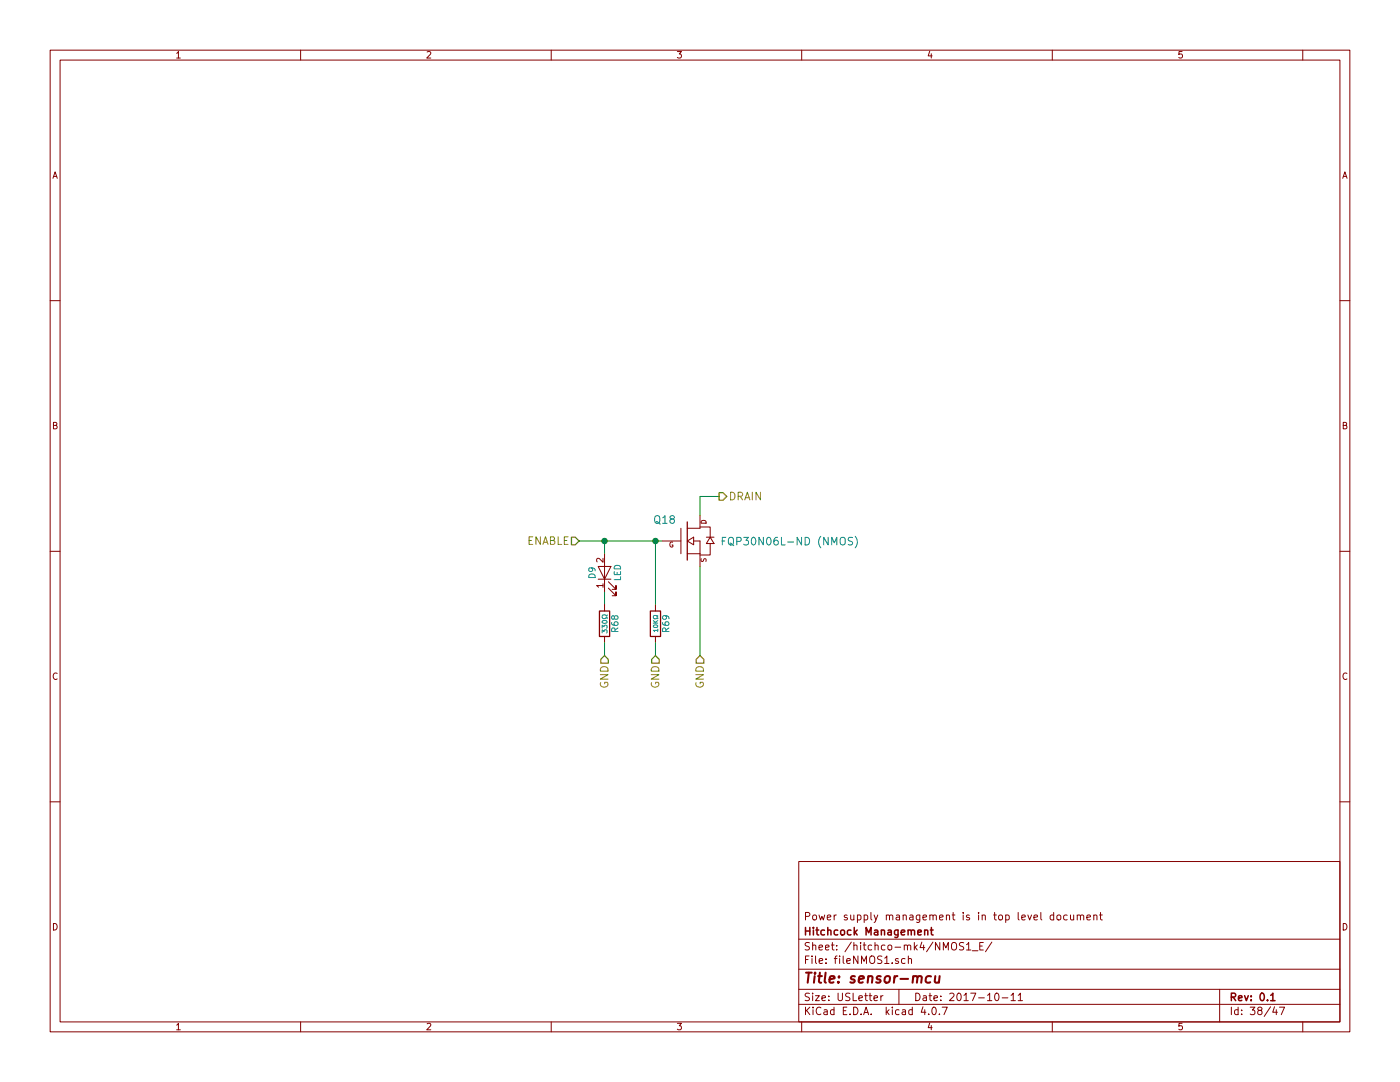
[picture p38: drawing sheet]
<svg xmlns="http://www.w3.org/2000/svg" width="279mm" height="216mm" viewBox="0 0 279 216" stroke-linecap="round" stroke-linejoin="round" font-family="sans-serif">
<g fill="none" stroke="#840000" stroke-width=".2">
<path d="M10 10h259.4v195.9h-259.4zM12 12h255.4v191.9h-255.4zM35.3 10.6l.3-.3v1.3M35.3 11.6h.7M60 10v2M85.2 10.4l.5-.1 .3 .3-.8 1h.8M110 10v2M135.2 10.3h.8l-.4 .5h.3l.1 .2-.1 .5-.2 .1-.5-.1M160 10v2M185.5 10.2l-.3 1h.8M185.9 10.7v.9M210 10v2"/>
<path d="M235.9 10.3h-.6v.6l.1-.1h.5l.1 .5-.3 .3-.4-.1M260 10v2M10.6 35.6l.4-1.3 .4 1.3M10.7 35.2h.6M268 35.6l.4-1.3 .4 1.3M268.1 35.2h.6M10 60h2M267.4 60h2M10.7 84.9l.5-.1 .2-.2-.1-.2-.6-.1v1.3h.5l.2-.5-.3-.2M268.1 84.9l.5-.1 .2-.2-.1-.2-.6-.1v1.3h.5l.2-.5-.3-.2M10 110h2M119.4 113h2.5l-1.3 2.6z"/>
<path d="M119.4 115.6h2.5M120.3 116.8h-1.2l.3 .4M120.3 111.4v.8l-.9-.8-.3 .2 .1 .5M120.3 116.5v.7M120.6 110.5v7.6M121.4 117.3l1.5 1.6v-.8v.8h-.7M121.4 116.1l1.5 1.5v-.8v.8h-.7M132.1 108h3.8M134.2 108.2a.45 .45 0 0 0-.5 .5 .45 .45 0 0 0 .6 .4v-.4h-.2M135.9 105.4v5.1M137.2 108l1.2-.8v1.5zM137.2 110.5h2.5"/>
<path d="M138.4 108h1.3v5M139.7 105.2h2v2M139.7 102.9v2.5h-2.5M140 104a.55 .55 0 0 1 .6-.1 .55 .55 0 0 1 .3 .5h-1zM140 111.5v.5h.3a.43 .43 0 0 1 .5-.5l.1 .5M141 107.2h1.5M141.7 108.5v2.2h-2M141.7 107.2l.8 1.3h-1.5zM267.4 110h2M11.4 134.4a.62 .62 0 0 0-.8 .4 .62 .62 0 0 0 .6 .8l.2-.1M120.6 120.7v1.2M120.6 127v1.3"/>
<path d="M130.8 120.7v1.2M130.8 127v1.3M268.8 134.4a.62 .62 0 0 0-.8 .4 .62 .62 0 0 0 .6 .8l.2-.1M10 160h2M267.4 160h2M159.4 171.9h108v32h-108zM10.7 184.3a.65 .65 0 0 1 .7 .6 .65 .65 0 0 1-.7 .7zM159.4 197.4h108M159.4 193.4h108M159.4 187.4h108M160.8 182.9l.7-.1 .1-.2-.1-.4-.2-.1h-.5v1.5M160.8 191.5h.5"/>
<path d="M161.5 190.8h-.7v1.5M161.5 198.2h-.5l-.3 .3 .1 .3 .7 .3v.4l-.2 .2-.6-.1M161.5 188.1h-.5l-.3 .2 .1 .3 .7 .4v.4l-.2 .2-.6-.1M162.1 190.8v.1M162.1 191.3v1M162.2 198.2v.1M162.2 188.7l.2-.1h.4v1M162.2 188.1v1.5M162.2 198.7v1M162.3 182.7l.2-.1 .4 .1 .1 .6-.2 .2-.3 .1-.2-.2zM162.7 198.7h.8l-.8 1h.8M162.8 190.8v1.2l.2 .3"/>
<path d="M163.4 189.1l.8-.2-.1-.3h-.4l-.3 .2 .1 .7h.6M163.4 182.6l.4 1 .2-.7 .3 .7 .3-1M163.5 191.8l.7-.2-.1-.3h-.4l-.2 .2 .1 .7h.5M164 199.2l.7-.2v-.2l-.4-.1-.3 .2 .1 .7h.6M164.7 189.1l.8-.2-.1-.3h-.4l-.3 .2 .1 .7h.6M164.8 192.1v.2M164.8 191.3v.2M165.1 183.1l.7-.2v-.2l-.5-.1-.2 .2 .1 .7h.6M165.4 199.5v.2M165.4 198.8v.1M165.9 188.6h.6M166.1 188.1v1.3l.4 .2"/>
<path d="M166.5 182.6v1M166.5 191.3h.6M166.9 182.6l-.4 .3M167 189.4v.2M167 188.6v.2M167.1 190.8l-.4 .2v1.3M167.3 198.2v1.2l.2 .3h.3l.3-.3v-1.2M167.6 190.8v.1M167.6 191.3v1M168.3 190.8v1.2l.2 .3M169 191.8l.7-.2-.1-.3h-.4l-.2 .2 .1 .7h.5M169.1 182.7a.37 .37 0 0 0-.6 .1l.1 .2 .5 .1v.2l-.2 .3-.4-.1"/>
<path d="M169.6 198.2h-.6l-.2 .3v.3l.7 .3v.4l-.2 .2-.5-.1M169.8 182.6v.9l.4 .1 .2-.2M169.9 188l-1.3 1.9M170.3 198.2v1.5h.7M170.4 188.7l.2-.1h.4v1M170.4 182.6v1M170.4 188.1v1.5M171.1 182.7l.5-.1 .2 .3-.1 .6h-.6M171.1 182.6v1.5M171.2 190.8v1.5l-.8-1.5v1.5M171.4 199.2l.7-.2v-.2l-.5-.1-.2 .2 .1 .7h.6M171.8 188.1v.1"/>
<path d="M171.8 188.6v1M171.9 192.3v-1.5l.5 1 .5-1v1.5M172.3 188.6h.5M172.5 188.1v1.3l.3 .2M172.5 182.7l.4-.1 .3 .3-.1 .6h-.6M172.5 182.6v1.5M172.6 198.7h.5M172.8 198.2v1.3l.3 .2M173.4 198.7h.6M173.6 198.2v1.3l.4 .2M173.6 191l.3-.2a.53 .53 0 0 1 .7 .5v.5a.51 .51 0 0 1-.8 .4 1.05 1.05 0 0 1-.2-1.2zM173.8 182.1v1.3l.2 .2"/>
<path d="M174 188.6h-.5l-.2 .2v.6l.2 .2 .5-.1M174.4 199.2l.7-.2v-.2l-.4-.1-.3 .2 .1 .7h.6M174.4 182.6l.4 1M174.6 188.7l.2-.1h.4l.1 1M174.6 188.1v1.5M175.2 182.6l-.5 1.3-.3 .2M175.8 198.7v1M176 190.8h-.6l-.3 .2 .1 .3 .7 .4v.4l-.2 .2-.6-.1M176.2 198.7l-.4 .3M176.6 191.2l.4-.4v1.5M176.6 192.3h.8M176.6 188.6h-.4l-.3 .2 .1 .6 .2 .2 .4-.1"/>
<path d="M176.9 182.7l.2-.1 .4 .1v.9M176.9 182.6v1M177.3 188.7l.2-.1 .4 .1 .1 .6-.1 .2-.4 .1-.2-.2zM177.5 182.8a.36 .36 0 0 1 .4-.2 .36 .36 0 0 1 .3 .2v.8M178.1 192.1v.2M178.6 189h1.2M178.9 182.7h.6v.9M179.3 191.3a.37 .37 0 0 0-.6 .2l.1 .2 .5 .1v.2l-.2 .3-.4-.1M179.4 197.4v3M179.5 182.9l-.5 .1-.2 .2 .2 .4 .5-.1M180.2 182.7l.2-.1 .4 .1 .1 .9M180.2 182.6v1"/>
<path d="M180.5 188.7l.2-.1h.4v1M180.5 188.6v1M180.6 191.3h-.4l-.3 .2 .1 .6 .2 .2 .4-.1M181.1 188.8a.36 .36 0 0 1 .3-.2 .36 .36 0 0 1 .4 .2v.8M181.3 191.4l.2-.1h.4v1M181.3 190.8v1.5M181.6 182.7h.6v.9M182.2 182.9l-.5 .1-.2 .2 .2 .4 .5-.1M182.5 188.1v1.5M182.6 189l.5 .6M182.8 198.2a.76 .76 0 0 1 .8 .7 .76 .76 0 0 1-.8 .8zM183.1 188.6l-.6 .5"/>
<path d="M183.6 182.6l-.1 1.3-.2 .2-.4-.1M183.6 182.7l-.5-.1-.2 .3v.5l.2 .2 .5-.1M184 188l-.4 1.1h1M184.2 183.1l.7-.2v-.2l-.5-.1-.2 .2 .1 .7h.6M184.3 198.8h.5l.1 .9M184.3 188.6v1M184.9 199l-.5 .1-.2 .2 .2 .4 .5-.1M185.4 198.7h.6M185.6 182.7l.2-.1 .4 .1v.9M185.6 182.6v1M185.6 198.2v1.3l.4 .2M186.2 188l-1.3 1.9"/>
<path d="M186.2 182.8a.36 .36 0 0 1 .3-.2 .36 .36 0 0 1 .4 .2v.8M186.4 199.2l.7-.2-.1-.2-.4-.1-.2 .2 .1 .7h.5M187.5 183.1l.7-.2v-.2l-.5-.1-.2 .2 .1 .7h.6M187.6 188.1v1.5l-.9-1.5v1.5M187.8 199.5v.2M187.8 198.8v.1M188.3 189.6v-1.5l.5 1 .5-1v1.5M188.9 182.7l.2-.1 .4 .1v.9M188.9 182.6v1M189.5 198.3l.6-.1 .3 .4-.9 1.1h.9M190 188.3l.2-.2a.53 .53 0 0 1 .7 .5v.5a.51 .51 0 0 1-.8 .4 1.05 1.05 0 0 1-.1-1.2zM190 182.6h.6"/>
<path d="M190.2 182.1v1.3l.4 .2M191.1 198.3l.2-.1a.8 .8 0 0 1 .5 .7 .8 .8 0 0 1-.5 .8l-.2-.2-.1-.4zM192.2 182.1v.1M192.2 182.6v1M192.3 188.1h-.6l-.2 .2v.3l.8 .4v.4l-.3 .2-.5-.1M192.4 198.6l.4-.4v1.5M192.4 199.7h.8M192.9 188.5l.4-.4v1.5M192.9 189.6h.9M193.4 182.7a.37 .37 0 0 0-.5 .1v.2l.5 .1 .1 .2-.2 .3-.4-.1M193.7 198.2h1l-.6 1.5M194 189.7h1.2"/>
<path d="M195.3 182.1v.1M195.3 199.1h1.1M195.3 182.6v1M195.5 188.8h.5M196 182.7l.2-.1 .4 .1v.9M196 182.6v1M196.2 188.1h-.7v1.5h.7M197.1 198.6l.4-.4v1.5M197.1 199.7h.8M197.9 188l-1.2 1.9M198.3 182.6h.6M198.5 182.1v1.3l.4 .2"/>
<path d="M198.7 198.3l.2-.1a.8 .8 0 0 1 .5 .7 .8 .8 0 0 1-.5 .8l-.2-.2-.2-.4zM199.4 182.7l.2-.1 .4 .1 .1 .6-.2 .2-.3 .1-.2-.2zM200 199.1h1.1M200.7 182.7l.4-.1 .3 .3-.1 .6h-.6M200.7 182.6v1.5M201.8 198.6l.4-.4v1.5M201.8 199.7h.8M203.2 198.6l.4-.4v1.5M203.2 182.1v1.3l.2 .2M203.2 199.7h.9M203.9 183.1l.7-.2v-.2l-.5-.1-.2 .2 .1 .7h.6M205.1 182.6l.4 1 .4-1"/>
<path d="M206.3 183.1l.8-.2-.1-.2-.4-.1-.3 .2 .1 .7h.6M207.7 182.1v1.3l.2 .2M210.3 182.7l-.4-.1-.3 .3 .1 .5 .2 .2 .4-.1M210.3 182.1v1.5M211 182.7l.2-.1 .4 .1 .1 .6-.1 .2-.4 .1-.2-.2zM213 182.7l-.5-.1-.2 .3v.5l.2 .2 .5-.1M213.6 182.6l.1 .9 .4 .1 .2-.2M214.3 182.6v1M215 182.7l.2-.1 .4 .1v.9M215 182.6v1M215.6 182.8a.36 .36 0 0 1 .4-.2 .36 .36 0 0 1 .3 .2v.8M216.9 183.1l.7-.2v-.2l-.5-.1-.2 .2 .1 .7h.6"/>
<path d="M218.3 182.7l.2-.1 .4 .1v.9M218.3 182.6v1M219.4 182.6h.6M219.6 182.1v1.3l.4 .2M243.4 197.4v6.5M268.1 184.3a.65 .65 0 0 1 .7 .6 .65 .65 0 0 1-.7 .7zM35.3 204.5l.3-.3v1.3M35.3 205.5h.7M60 203.9v2M85.2 204.3l.5-.1 .3 .3-.8 1h.8M110 203.9v2M135.2 204.2h.8l-.4 .5h.3l.1 .2-.1 .5-.2 .1-.5-.1"/>
<path d="M159.4 200.4h108M160 203.9v2M160.8 201v1.5M161 201.6l.6 .9M161.6 201l-.8 .8M162.3 201v.1M162.3 201.5v1M163.8 201.1a.71 .71 0 0 0-1 .5 .71 .71 0 0 0 .8 .9l.2-.2M164.5 201.5h.5l.1 1M165.1 201.8l-.5 .1-.2 .2 .2 .4 .5-.1M166.4 201.5h-.4l-.3 .3 .1 .5 .2 .2 .4-.1M166.4 201v1.5"/>
<path d="M168.3 201.7h.5M169 201h-.7v1.5h.7M169.6 202.3v.2M170.4 201a.76 .76 0 0 1 .8 .7 .76 .76 0 0 1-.8 .8zM171.9 202.3v.2M172.4 202.5l.4-1.5 .6 1.5M172.5 202h.7M173.9 202.3v.2M176.9 201v1.5M177 201.9l.4 .6M177.4 201.5l-.5 .5M178.1 201v.1"/>
<path d="M178.1 201.5v1M179.4 201.5h-.4l-.3 .3 .1 .5 .2 .2 .4-.1M180.1 201.5h.6v1M180.7 201.8l-.5 .1-.2 .2 .2 .4 .5-.1M182.1 201.5h-.5l-.2 .3v.5l.2 .2 .5-.1M182.1 201v1.5M184.2 200.9l-.4 1.1h1M184.6 201.5v1M185.3 202.3v.2M185.5 204.1l-.3 1h.8M185.9 204.6v.9M186.1 201.1l.2-.1a.8 .8 0 0 1 .6 .7 .8 .8 0 0 1-.6 .8l-.2-.2-.1-.4z"/>
<path d="M187.5 202.3v.2M188 201h1.1l-.7 1.5M210 203.9v2M235.9 204.2h-.6v.6l.1-.1h.5l.1 .5-.3 .3-.4-.1M245.7 201v1.5M247.1 201.5h-.4l-.3 .3 .1 .5 .2 .2 .4-.1M247.1 201v1.5M247.8 202.3v.2M247.8 201.5v.2M249.5 201h.9l-.5 .5 .5 .2v.6l-.2 .2-.7-.2M251.3 201.6l-.3-.3 .1-.2 .2-.1h.4l.2 .2-.1 .3-.5 .1-.3 .3 .1 .4 .2 .2h.3l.3-.3v-.3l-.3-.3M253.6 200.9l-1.3 1.9"/>
<path d="M254.4 200.9l-.4 1.1h.9M254.7 201.5v1M255.3 201h1.1l-.7 1.5M260 203.9v2"/>
</g>
<g fill="none" stroke="#840000" stroke-width=".3">
<path d="M160.8 185.1v1.5M160.8 185.8h.8M161.6 185.1v1.5M162.3 185.1v.1M162.3 185.6v1M162.8 185.6h.6M163 185.1v1.3l.4 .2M164.5 185.6h-.4l-.3 .3 .1 .5 .2 .2 .4-.1M165.2 185.7l.2-.1h.4v1M165.2 185.1v1.5M167.2 185.6h-.4l-.3 .3v.5l.3 .2 .4-.1M167.8 185.7l.2-.1 .5 .1 .1 .6-.2 .2-.4 .1-.2-.2z"/>
<path d="M169.8 185.6h-.4l-.3 .3 .1 .5 .2 .2 .4-.1M170.5 185.1v1.5M170.6 186l.5 .6M171.1 185.6l-.6 .5M172.8 186.6v-1.5l.6 1 .4-1v1.5M174.5 185.6h.6l.1 1M175.2 185.9l-.5 .1-.2 .2 .2 .4 .5-.1M175.9 185.7l.2-.1h.4v1M175.9 185.6v1M177.2 185.6h.6l.1 1M177.9 185.9l-.5 .1-.2 .2 .2 .4 .5-.1M179.2 185.6v1.3l-.3 .2-.3-.1"/>
<path d="M179.2 185.6h-.4l-.3 .3 .1 .5 .2 .2 .4-.1M179.9 186.1l.7-.2-.1-.3h-.4l-.2 .2v.7h.6M181.2 185.7l.2-.1h.4l.1 1M181.2 185.6v1M181.9 185.8a.36 .36 0 0 1 .3-.2 .36 .36 0 0 1 .3 .2v.8M183.2 186.1l.7-.2-.1-.3h-.4l-.2 .2v.7h.6M184.5 185.7l.2-.1h.4l.1 1M184.5 185.6v1M185.7 185.6h.5M185.9 185.1v1.3l.3 .2M245.7 199l.8-.1 .1-.2-.1-.4-.2-.1h-.6v1.5M246.1 199l.5 .7"/>
<path d="M247.2 199.2l.7-.2-.1-.2-.4-.1-.2 .2v.7h.6M248.4 198.7l.3 1 .4-1M249.7 199.5v.2M249.7 198.8v.1M251.6 198.3l.2-.1a.8 .8 0 0 1 .5 .7 .8 .8 0 0 1-.5 .8l-.2-.2-.1-.4zM253 199.5v.2M253.6 198.6l.4-.4v1.5M253.6 199.7h.9"/>
</g>
<g fill="none" stroke="#840000" stroke-width=".41">
<path d="M160.9 194.1h1.1M161.4 194.1l-.2 2M162.6 194.8l-.2 1.3M162.7 194.1l-.1 .2 .2-.1-.1-.1-.1 .2M163.3 194.8h.7M163.6 194.1l-.2 1.7 .1 .2 .4 .1M164.8 194.1l-.2 1.7 .2 .3M165.6 195.4l.9-.2v-.4h-.8l-.2 1 .3 .3 .5-.1M167.3 195.9l.1 .1-.1 .1-.1-.1 .1-.1v.2M167.5 194.8l-.1 .2-.1-.1 .2-.1-.1 .2M170.6 194.8h-.5l-.3 .3 .3 .3 .4 .1 .1 .3-.1 .2-.2 .1-.6-.1M171.4 195.4l1-.2-.1-.4h-.5l-.4 .2v1l.2 .1 .6-.1"/>
<path d="M173.3 194.9l.3-.1h.5l-.1 1.3M173.3 194.8l-.1 1.3M175.8 194.8h-.5l-.3 .3 .2 .3 .5 .1v.3l-.1 .2-.2 .1-.5-.1M176.7 194.9l.3-.1h.5l.1 .3-.1 .6a.54 .54 0 0 1-.5 .4 .54 .54 0 0 1-.5-.4zM178.5 194.8l-.1 1.3M179.1 194.8h-.4l-.2 .3M179.7 195.3h1.5M182.2 194.9l.3-.1h.5v1.3M182.3 194.8l-.2 1.3M183.1 195a.52 .52 0 0 1 .8-.2l-.1 1.3M185.8 194.8a.7 .7 0 0 0-1 .3v.8l.3 .2 .5-.1M186.7 194.8l-.1 1.2a.56 .56 0 0 0 .8-.1"/>
<path d="M187.5 194.8l-.1 1.3"/>
</g>
<path d="M137.2 104.1v7.7M119.6 121.9h2.1v5.1h-2.1zM129.8 121.9h2v5.1h-2z" fill="none" stroke="#840000" stroke-width=".25"/>
<g fill="none" stroke="#008484" stroke-width=".2">
<path d="M117.6 114.8a.69 .69 0 0 1 .7-.2 .69 .69 0 0 1 .5 .6h-1.3zM118 113.3l.3 .2v.3l-.3 .2-.4-.1-.1-.4 .2-.2a.84 .84 0 0 1 1.1 .4v.2M122.6 114v.7h1.3v-.7M122.6 113a.69 .69 0 0 1 .8-.2 .69 .69 0 0 1 .5 .7h-1.3zM123.2 114.2v.5M123.9 115.1v.6h-1.3M130.7 103.1a.5 .5 0 0 1 .6-.2 .5 .5 0 0 1 .4 .5l-.1 .8a.53 .53 0 0 1-.6 .2 .53 .53 0 0 1-.3-.5zM131 104.1l.7 .5M132.3 103.3l.4-.4v1.5M132.3 104.4h.8M134 103.6l-.3-.3 .1-.3 .2-.1 .4 .1 .2 .2-.1 .2-.6 .2-.2 .2v.3l.3 .3h.3l.3-.3v-.3l-.3-.2M144.1 108h.6"/>
<path d="M144.9 107.2h-.8v1.5M145.4 107.4a.5 .5 0 0 1 .6-.2 .5 .5 0 0 1 .4 .5l-.1 .8a.53 .53 0 0 1-.6 .2 .53 .53 0 0 1-.3-.5zM145.7 108.4l.8 .5M147 108h.8l.1-.3v-.3l-.3-.2h-.6v1.5M148.4 107.2h1l-.5 .6 .3 .1 .2 .2-.1 .5-.2 .1h-.5l-.2-.1M150.1 107.4l.2-.2a.81 .81 0 0 1 .5 .8 .81 .81 0 0 1-.5 .7l-.2-.1-.2-.4zM152.3 107.2v1.5l-.8-1.5v1.5M153.1 107.4l.3-.2a.81 .81 0 0 1 .5 .8 .81 .81 0 0 1-.5 .7l-.3-.1-.1-.4zM155.2 107.2l-.5 .1a.99 .99 0 0 0 0 1.4l.5-.1 .1-.5-.3-.3h-.3l-.3 .3M156 107.2v1.5h.7M157.2 108.2h1.2M160 107.2v1.5l-.9-1.5v1.5"/>
<path d="M160.7 107.2a.77 .77 0 0 1 .9 .8 .77 .77 0 0 1-.9 .7zM163.8 107a1.75 1.75 0 0 0 0 2.3M165.3 107.2v1.5l-.9-1.5v1.5M166 108.7v-1.5l.5 1.1 .5-1.1v1.5M167.7 107.4a.5 .5 0 0 1 .6-.2 .5 .5 0 0 1 .4 .5l-.1 .8a.53 .53 0 0 1-.6 .2 .53 .53 0 0 1-.3-.5zM170.2 107.3a.62 .62 0 0 0-.9 .1v.4l.8 .4v.4a.62 .62 0 0 1-.8 .1M170.7 107a1.75 1.75 0 0 1 0 2.3M120.2 126.3v-.6l.3 .3 .2-.3h.4l.1 .2-.1 .4M120.2 125.3v-.6l.3 .4 .2-.4 .4 .1 .1 .1-.1 .4M120.2 124a.47 .47 0 0 1 .6-.3 .47 .47 0 0 1 .3 .5 .48 .48 0 0 1-.5 .2 .48 .48 0 0 1-.4-.4zM121.2 122.7v.2l-.8-.2-.2 .3 .1 .4h.4l.5-.2v.2M122.1 124.2v.4l.3 .1 .7 .1 .2-.2-.1-.5h-.4l-.2 .1v.4l.2 .2"/>
<path d="M122.6 123.1l.3-.2h.3l.1 .2v.4l-.4 .1-.2-.1-.2-.6h-.3l-.1 .6 .3 .1 .2-.3M122.7 126v-.6l-.5-.1-.1 .7h1.2M123.3 125.3l-.6 .4M130.4 124.3h.9M130.4 123.8l.5 .5M130.4 124.8a.44 .44 0 0 1 .5-.2 .44 .44 0 0 1 .3 .5 .43 .43 0 0 1-.5 .2 .43 .43 0 0 1-.3-.5zM131.3 125.8h-.9l.2 .2M131.3 122.8v.2l-.7-.2-.2 .3 .1 .3h.5l.3-.1v.2M131.3 125.5v.5M131.3 123.8l-.5 .4M132.2 124.2l.1 .4 .2 .1 .7 .1 .3-.2-.1-.5h-.5l-.1 .1-.1 .4 .2 .2M132.8 122.9l.2 .2v.2l-.2 .3-.5-.1-.1-.4 .3-.2a.84 .84 0 0 1 1 .3v.3"/>
<path d="M132.9 126l-.1-.6-.5-.1-.1 .7h1.3M133.5 125.3l-.6 .4"/>
</g>
<g fill="none" stroke="#848400" stroke-width=".2">
<path d="M145.8 98.2a.77 .77 0 0 1 .9 .8 .77 .77 0 0 1-.9 .7zM147.3 99h.8l.1-.3-.1-.3-.2-.2h-.6v1.5M147.7 99l.5 .7M148.6 99.7l.5-1.5 .6 1.5M148.8 99.3h.7M150.1 98.2v1.5M151.8 98.2v1.5l-.9-1.5v1.5M105.6 107.8h.5M106.3 107.1h-.7v1.5h.7M107.8 107.1v1.5l-.8-1.5v1.5M108.4 108.6l.5-1.5 .5 1.5M108.5 108.2h.7"/>
<path d="M109.9 107.8h.6l.2-.3-.1-.2-.2-.2h-.5v1.5h.5l.3-.1v-.4l-.3-.3M111.4 107.1v1.5h.7M112.6 107.8h.5M113.4 107.1h-.8v1.5h.8M119.8 134.6h1.5l-1.5 .9h1.5M119.9 136.2a.71 .71 0 0 0 .7 .9 .71 .71 0 0 0 .7-.9l-.6-.1v.3M119.9 133.3a.81 .81 0 0 1 .9-.2 .81 .81 0 0 1 .5 .8h-1.5zM130 134.6h1.5l-1.5 .9h1.5M130 136.2a.71 .71 0 0 0 .7 .9 .71 .71 0 0 0 .7-.9l-.6-.1v.3M130 133.3a.81 .81 0 0 1 1-.2 .81 .81 0 0 1 .5 .8h-1.5zM138.9 134.6h1.5l-1.5 .9h1.5M138.9 136.2a.71 .71 0 0 0 .7 .9 .71 .71 0 0 0 .7-.9l-.6-.1v.3"/>
<path d="M138.9 133.3a.81 .81 0 0 1 1-.2 .81 .81 0 0 1 .5 .8h-1.5z"/>
</g>
<path d="M143.5 98.3h.8l.7 .8-.7 .7h-.8zM114 107.2h.8l.8 .8-.8 .7h-.8zM120.6 130.8l.8 .8v.7h-1.5v-.7zM130.8 130.8l.8 .8v.7h-1.6v-.7zM139.7 130.8l.8 .8v.7h-1.6v-.7z" fill="none" stroke="#848400" stroke-width=".25"/>
<path d="M143.5 99.1h-3.8v3.8M115.6 108h16.5M120.6 108v2.5M120.6 118.1v2.6M130.8 108v12.7M139.7 113v17.8M120.6 128.3v2.5M130.8 128.3v2.5" fill="none" stroke="#008400" stroke-width=".2"/>
<g fill="#008400" stroke="#008400" stroke-width=".25">
<circle cx="130.8" cy="108" r=".51"/>
<circle cx="120.7" cy="108" r=".51"/>
</g>
</svg>
